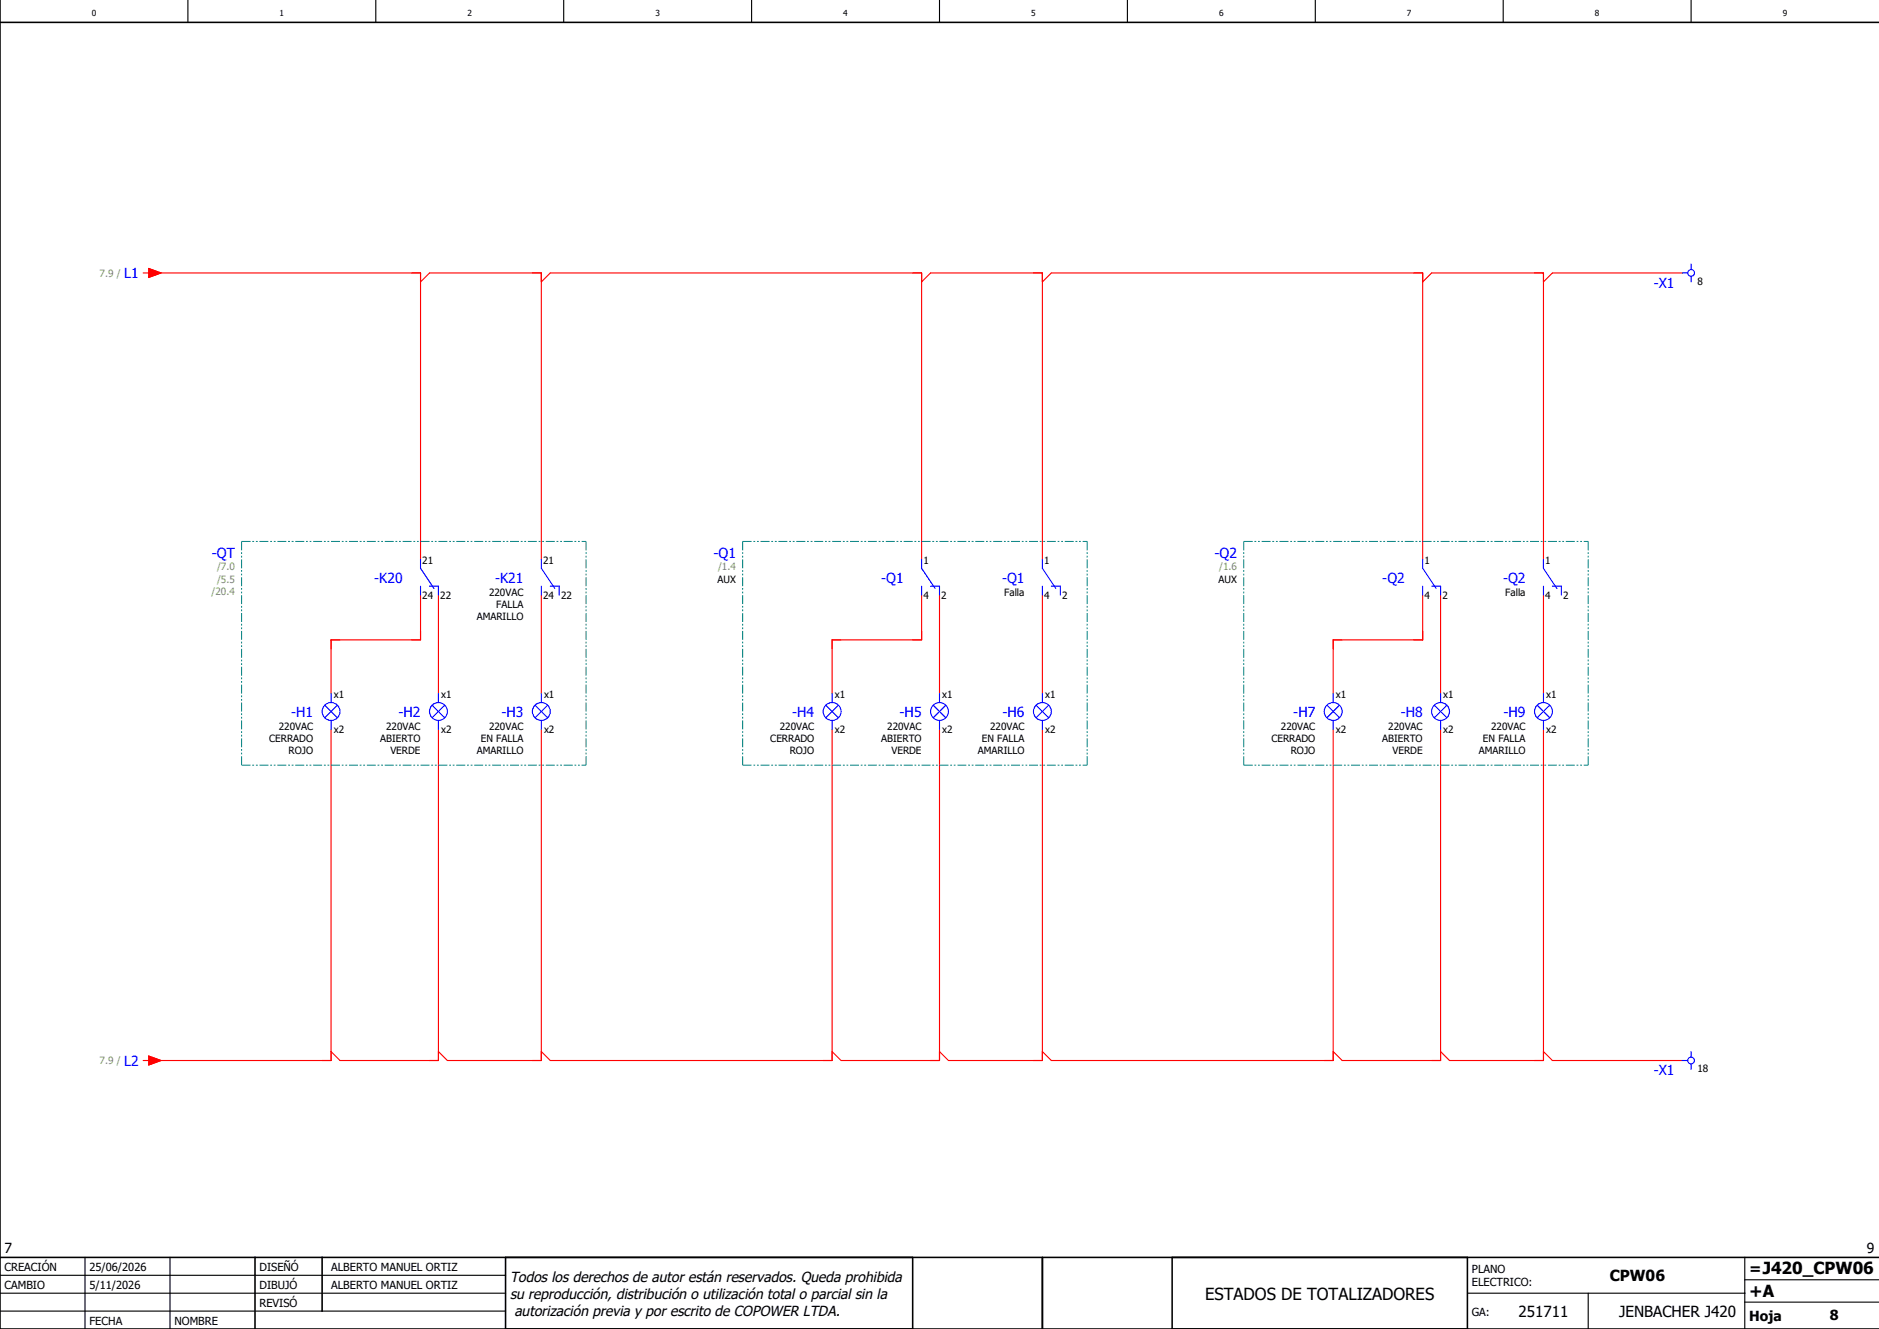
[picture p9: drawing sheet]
<svg xmlns="http://www.w3.org/2000/svg" width="420mm" height="297mm" viewBox="0 0 420 297" stroke-linecap="round" stroke-linejoin="round" font-family="sans-serif">
<defs><g id="words">
<g font-size="3.7">
<text x="269.4" y="290.5">ESTADOS DE TOTALIZADORES</text>
<text x="391" y="289.8">+A</text>
</g>
<g font-size="3.4">
<text x="359.8" y="286.4">CPW06</text>
<text x="391" y="284.6">=J420_CPW06</text>
<text x="339.4" y="294.4">251711</text>
<text x="361.9" y="294.4">JENBACHER J420</text>
</g>
<g font-size="3.2">
<text x="114" y="286.5">Todos los derechos de autor están reservados. Queda prohibida</text>
<text x="114" y="290.2">su reproducción, distribución o utilización total o parcial sin la</text>
<text x="115" y="294">autorización previa y por escrito de COPOWER LTDA.</text>
</g>
<g font-size="3.1" fill="#00f">
<text x="27.8" y="62.2">L1</text>
<text x="369.7" y="64.3">-X1</text>
<text x="47.4" y="124.6">-QT</text>
<text x="159.5" y="124.6">-Q1</text>
<text x="271.5" y="124.6">-Q2</text>
<text x="83.7" y="130.2">-K20</text>
<text x="110.7" y="130.2">-K21</text>
<text x="197" y="130.2">-Q1</text>
<text x="224" y="130.2">-Q1</text>
<text x="309" y="130.2">-Q2</text>
<text x="336" y="130.2">-Q2</text>
<text x="65.1" y="160.2">-H1</text>
<text x="89.1" y="160.2">-H2</text>
<text x="112.1" y="160.2">-H3</text>
<text x="177.1" y="160.2">-H4</text>
<text x="201.1" y="160.2">-H5</text>
<text x="224.1" y="160.2">-H6</text>
<text x="289.1" y="160.2">-H7</text>
<text x="313.1" y="160.2">-H8</text>
<text x="336.1" y="160.2">-H9</text>
<text x="27.8" y="238.2">L2</text>
<text x="369.7" y="240.3">-X1</text>
</g>
<g font-size="3.1">
<text x="1" y="280">7</text>
<text x="417.3" y="280">9</text>
<text x="391" y="295.2">Hoja</text>
<text x="409" y="295">8</text>
</g>
<g font-size="2.5">
<text x="1" y="284">CREACIÓN</text>
<text x="20" y="284">25/06/2026</text>
<text x="58" y="284">DISEÑÓ</text>
<text x="74" y="284">ALBERTO MANUEL ORTIZ</text>
<text x="329" y="284.5">PLANO</text>
<text x="329" y="287.5">ELECTRICO:</text>
<text x="1" y="288">CAMBIO</text>
<text x="20" y="288">5/11/2026</text>
<text x="58" y="292">REVISÓ</text>
<text x="58" y="288">DIBUJÓ</text>
<text x="74" y="288">ALBERTO MANUEL ORTIZ</text>
<text x="329" y="294">GA:</text>
<text x="20" y="296">FECHA</text>
<text x="39" y="296">NOMBRE</text>
</g>
<g font-size="2.2" fill="#7ca552">
<text x="22.3" y="61.9">7.9 /</text>
<text x="48.5" y="127.5">/7.0</text>
<text x="48.5" y="130.2">/5.5</text>
<text x="160.5" y="127.5">/1.4</text>
<text x="272.5" y="127.5">/1.6</text>
<text x="47.3" y="132.9">/20.4</text>
<text x="22.3" y="237.9">7.9 /</text>
</g>
<g font-size="2.2">
<text x="379.4" y="63.6">8</text>
<text x="94.4" y="125.9">21</text>
<text x="121.4" y="125.9">21</text>
<text x="206.4" y="125.9">1</text>
<text x="233.4" y="125.9">1</text>
<text x="318.4" y="125.9">1</text>
<text x="345.4" y="125.9">1</text>
<text x="160.4" y="130.2">AUX</text>
<text x="272.4" y="130.2">AUX</text>
<text x="94.4" y="133.8">24</text>
<text x="98.4" y="133.8">22</text>
<text x="109.3" y="133.1">220VAC</text>
<text x="110.9" y="135.8">FALLA</text>
<text x="121.4" y="133.8">24</text>
<text x="125.4" y="133.8">22</text>
<text x="206.4" y="133.8">4</text>
<text x="210.4" y="133.8">2</text>
<text x="224.5" y="133.1">Falla</text>
<text x="233.4" y="133.8">4</text>
<text x="237.4" y="133.8">2</text>
<text x="318.4" y="133.8">4</text>
<text x="322.4" y="133.8">2</text>
<text x="336.5" y="133.1">Falla</text>
<text x="345.4" y="133.8">4</text>
<text x="349.4" y="133.8">2</text>
<text x="106.6" y="138.5">AMARILLO</text>
<text x="74.6" y="155.9">x1</text>
<text x="98.6" y="155.9">x1</text>
<text x="121.6" y="155.9">x1</text>
<text x="186.6" y="155.9">x1</text>
<text x="210.6" y="155.9">x1</text>
<text x="233.6" y="155.9">x1</text>
<text x="298.6" y="155.9">x1</text>
<text x="322.6" y="155.9">x1</text>
<text x="345.6" y="155.9">x1</text>
<text x="60.2" y="165.8">CERRADO</text>
<text x="62.3" y="163.1">220VAC</text>
<text x="74.6" y="163.8">x2</text>
<text x="85" y="165.8">ABIERTO</text>
<text x="86.3" y="163.1">220VAC</text>
<text x="98.6" y="163.8">x2</text>
<text x="107.5" y="165.8">EN FALLA</text>
<text x="109.3" y="163.1">220VAC</text>
<text x="121.6" y="163.8">x2</text>
<text x="172.2" y="165.8">CERRADO</text>
<text x="174.3" y="163.1">220VAC</text>
<text x="186.6" y="163.8">x2</text>
<text x="197" y="165.8">ABIERTO</text>
<text x="198.3" y="163.1">220VAC</text>
<text x="210.6" y="163.8">x2</text>
<text x="219.5" y="165.8">EN FALLA</text>
<text x="221.3" y="163.1">220VAC</text>
<text x="233.6" y="163.8">x2</text>
<text x="284.2" y="165.8">CERRADO</text>
<text x="286.3" y="163.1">220VAC</text>
<text x="298.6" y="163.8">x2</text>
<text x="309" y="165.8">ABIERTO</text>
<text x="310.3" y="163.1">220VAC</text>
<text x="322.6" y="163.8">x2</text>
<text x="331.5" y="165.8">EN FALLA</text>
<text x="333.3" y="163.1">220VAC</text>
<text x="345.6" y="163.8">x2</text>
<text x="64.5" y="168.5">ROJO</text>
<text x="87.3" y="168.5">VERDE</text>
<text x="106.6" y="168.5">AMARILLO</text>
<text x="176.5" y="168.5">ROJO</text>
<text x="199.3" y="168.5">VERDE</text>
<text x="218.6" y="168.5">AMARILLO</text>
<text x="288.5" y="168.5">ROJO</text>
<text x="311.3" y="168.5">VERDE</text>
<text x="330.6" y="168.5">AMARILLO</text>
<text x="379.4" y="239.6">18</text>
</g>
<g font-size="1.9">
<text x="20.5" y="3.6">0</text>
<text x="62.5" y="3.6">1</text>
<text x="104.5" y="3.6">2</text>
<text x="146.5" y="3.6">3</text>
<text x="188.5" y="3.6">4</text>
<text x="230.5" y="3.6">5</text>
<text x="272.5" y="3.6">6</text>
<text x="314.5" y="3.6">7</text>
<text x="356.5" y="3.6">8</text>
<text x="398.5" y="3.6">9</text>
</g>
</g></defs>
<g fill="none" stroke="#000" stroke-width=".25">
<path d="M42 0v5M84 0v5M126 0v5M168 0v5M210 0v5M252 0v5M294 0v5M336 0v5M378 0v5M0 285h113M0 293h113M0 289h113"/>
<path d="M19 281v16M38 281v16M328 289h62M355 289v8M390 291h30M390 281v16M390 286h30"/>
</g>
<path d="M0 5h420M0 0v297h420M0 281h420M57 281v16M72 281v12M113 281v16M204 281v16M233 281v16M262 281v16M328 281v16" fill="none" stroke="#000" stroke-width=".35"/>
<g fill="none" stroke="#f00" stroke-width=".25">
<path d="M32 61h1.3M33.3 60l2.7 1-2.7 1zM34 61h60v64M94 63l2-2h25v64M121 63l2-2h83v64M206 63l2-2h25v64M233 63l2-2h83v64M318 63l2-2h25v64M376 61h-29l-2 2M94 133v10h-20v12M98 133v22M121 133v22"/>
<path d="M206 133v10h-20v12M210 133v22M233 133v22M318 133v10h-20v12M322 133v22M345 133v22M74 163v74h-40M98 163v74h-22l-2-2M121 163v74h-21l-2-2M186 163v74h-63l-2-2M210 163v74h-22l-2-2M233 163v74h-21l-2-2"/>
<path d="M298 163v74h-63l-2-2M322 163v74h-22l-2-2M345 163v74h-21l-2-2M32 237h1.3M33.3 236l2.7 1-2.7 1zM345 235l2 2h29"/>
</g>
<g fill="none" stroke="#00f" stroke-width=".25">
<path d="M378 59v1.3M376 61h1.2M378 61.8v1.2M94 125v2l3 4.5M94 131v2M96 131h2v2M121 125v2l3 4.5M121 131v2M123 131h2v2M206 125v2l3 4.5M206 131v2M208 131h2v2"/>
<path d="M233 125v2l3 4.5M233 131v2M235 131h2v2M318 125v2l3 4.5M318 131v2M320 131h2v2M345 125v2l3 4.5M345 131v2M347 131h2v2M72.6 157.6l2.8 2.8M74 155v2M75.4 157.6l-2.8 2.8"/>
<path d="M96.6 157.6l2.8 2.8M98 155v2M99.4 157.6l-2.8 2.8M119.6 157.6l2.8 2.8M121 155v2M122.4 157.6l-2.8 2.8M184.6 157.6l2.8 2.8M186 155v2M187.4 157.6l-2.8 2.8M208.6 157.6l2.8 2.8M210 155v2M211.4 157.6l-2.8 2.8"/>
<path d="M231.6 157.6l2.8 2.8M233 155v2M234.4 157.6l-2.8 2.8M296.6 157.6l2.8 2.8M298 155v2M299.4 157.6l-2.8 2.8M320.6 157.6l2.8 2.8M322 155v2M323.4 157.6l-2.8 2.8M343.6 157.6l2.8 2.8M345 155v2M346.4 157.6l-2.8 2.8"/>
<path d="M74 161v2M98 161v2M121 161v2M186 161v2M210 161v2M233 161v2M298 161v2M322 161v2M345 161v2M376 237h1.2M378 235v1.2M378 237.8v1.2"/>
<circle cx="378" cy="61" r=".75"/>
<circle cx="74" cy="159" r="2"/>
<circle cx="98" cy="159" r="2"/>
<circle cx="121" cy="159" r="2"/>
<circle cx="186" cy="159" r="2"/>
<circle cx="210" cy="159" r="2"/>
<circle cx="233" cy="159" r="2"/>
<circle cx="298" cy="159" r="2"/>
<circle cx="322" cy="159" r="2"/>
<circle cx="345" cy="159" r="2"/>
<circle cx="378" cy="237" r=".75"/>
</g>
<path d="M54 121h77M54 121v50M131 121v50M166 121h77M166 121v50M243 121v50M278 121h77M278 121v50M355 121v50M54 171h77M166 171h77M278 171h77" fill="none" stroke="#008080" stroke-width=".22" stroke-dasharray="2 .4 .4 .4 .4 .4" stroke-linecap="butt"/>
<g fill="#f00" stroke="#f00" stroke-width=".22">
<path d="M33.3 60l2.7 1-2.7 1z"/>
<path d="M33.3 236l2.7 1-2.7 1z"/>
</g>
<use href="#words"/>
</svg>
